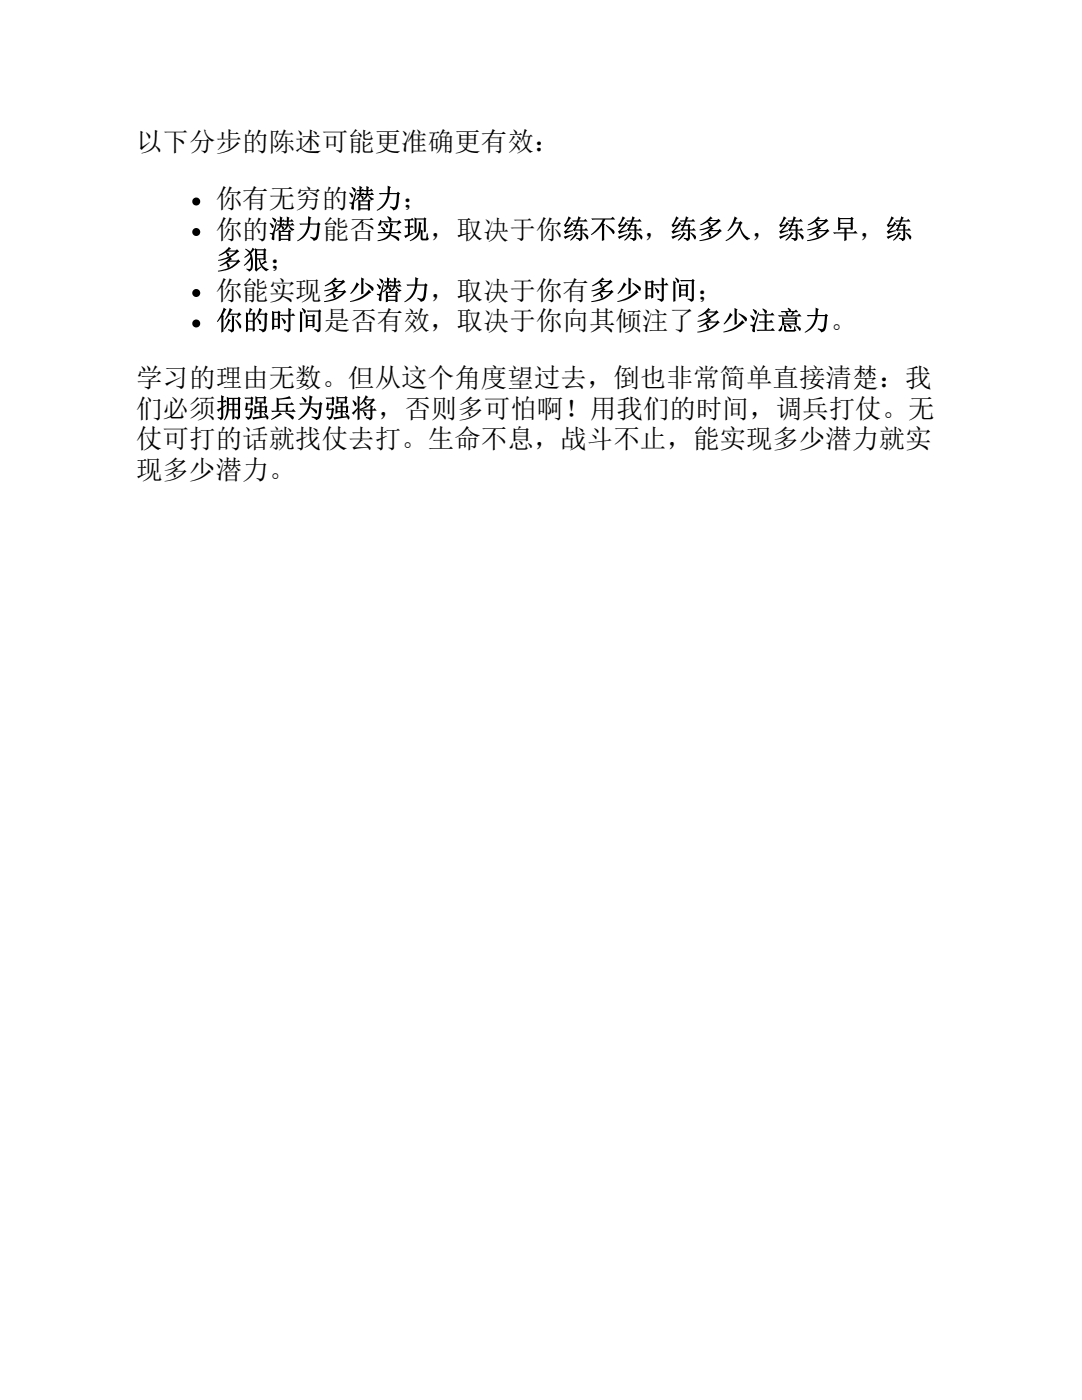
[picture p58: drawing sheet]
<svg xmlns="http://www.w3.org/2000/svg" width="216mm" height="279mm" viewBox="0 0 216 279" stroke-linecap="round" stroke-linejoin="round" font-family="sans-serif">
<defs><g id="words">
<g font-size="5.3">
<text x="27.2" y="30.2">以下分步的陈述可能更准确更有效：</text>
<text x="43" y="41.5">你有无穷的潜力；</text>
<text x="43" y="47.6">你的潜力能否实现，取决于你练不练，练多久，练多早，练</text>
<text x="43" y="53.7">多狠；</text>
<text x="43" y="59.8">你能实现多少潜力，取决于你有多少时间；</text>
<text x="43" y="65.9">你的时间是否有效，取决于你向其倾注了多少注意力。</text>
<text x="27.2" y="77.3">学习的理由无数。但从这个角度望过去，倒也非常简单直接清楚：我</text>
<text x="27.2" y="83.3">们必须拥强兵为强将，否则多可怕啊！用我们的时间，调兵打仗。无</text>
<text x="27.2" y="89.4">仗可打的话就找仗去打。生命不息，战斗不止，能实现多少潜力就实</text>
<text x="27.2" y="95.5">现多少潜力。</text>
</g>
</g></defs>
<g fill="#000">
<circle cx="39.2" cy="40.2" r=".79"/>
<circle cx="39.2" cy="46.3" r=".79"/>
<circle cx="39.2" cy="58.5" r=".79"/>
<circle cx="39.2" cy="64.6" r=".79"/>
</g>
<use href="#words"/>
</svg>
